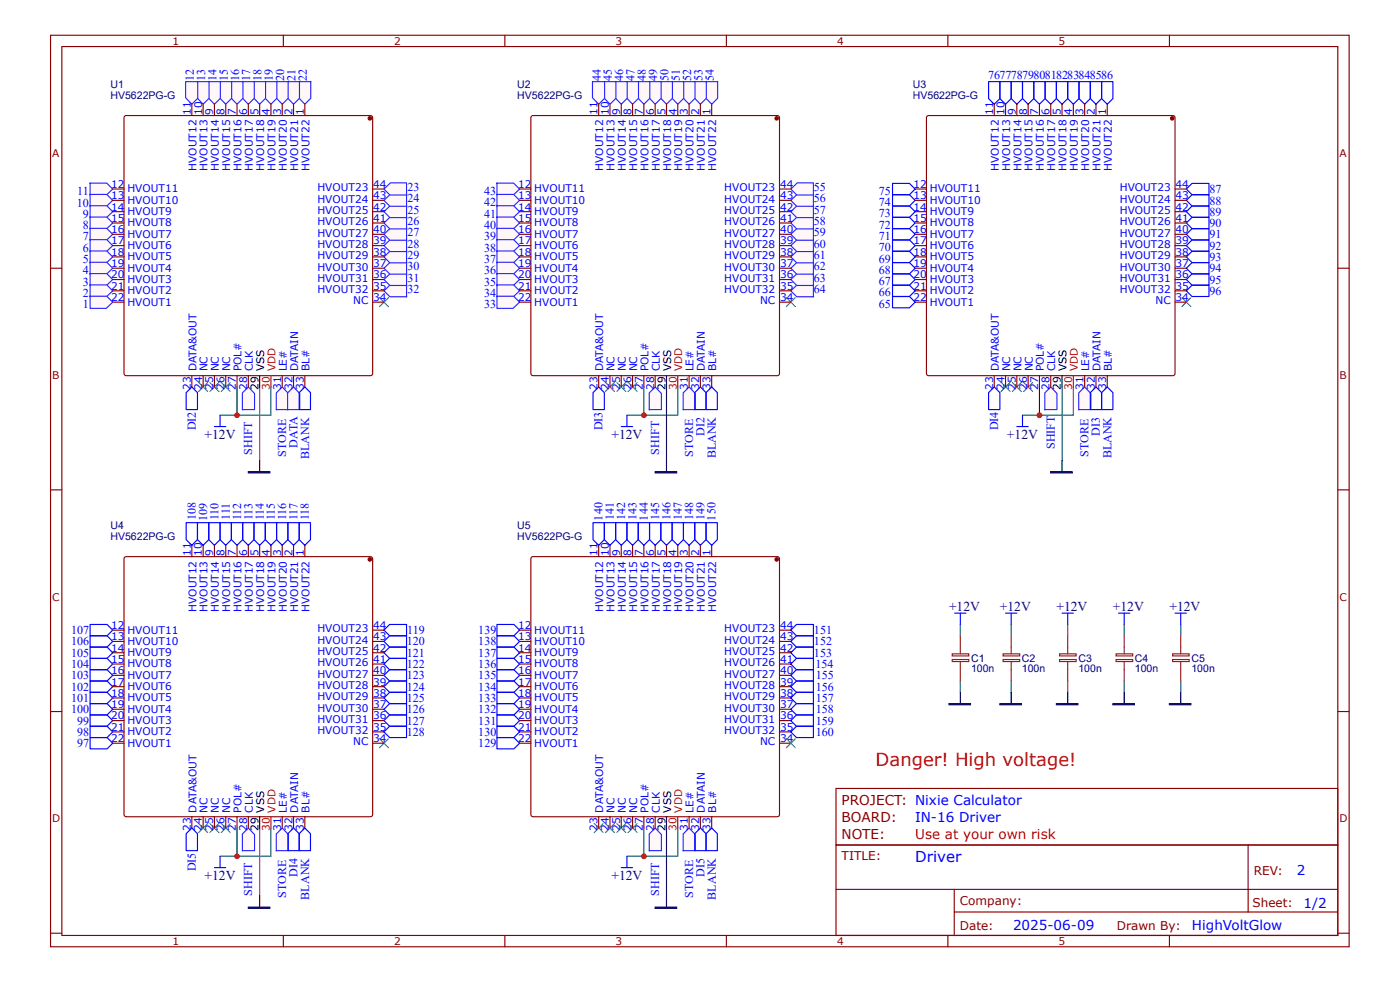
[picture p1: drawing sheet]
<svg xmlns="http://www.w3.org/2000/svg" width="297mm" height="210mm" viewBox="0 0 297 210" stroke-linecap="round" stroke-linejoin="round" font-family="sans-serif">
<defs><g id="words">
<text font-size="3.8" fill="#f00" x="185.8" y="162.4">Danger! High voltage!</text>
<text font-size="3.2" fill="#00f" x="194.1" y="182.7">Driver</text>
<g font-size="2.9" fill="#000080">
<text x="43.4" y="93.1">+12V</text>
<text x="129.7" y="93.1">+12V</text>
<text x="213.6" y="93.1">+12V</text>
<text x="201.3" y="129.5">+12V</text>
<text x="212.1" y="129.5">+12V</text>
<text x="224.1" y="129.5">+12V</text>
<text x="236.1" y="129.5">+12V</text>
<text x="248.1" y="129.5">+12V</text>
<text x="43.4" y="186.6">+12V</text>
<text x="129.7" y="186.6">+12V</text>
</g>
<g font-size="2.9" fill="#800">
<text x="178.6" y="170.8">PROJECT: Nixie Calculator</text>
<text x="178.6" y="174.4">BOARD:</text>
<text x="178.6" y="178">NOTE:</text>
</g>
<g font-size="2.9" fill="#00f">
<text x="194.1" y="174.4">IN-16 Driver</text>
<text x="275.1" y="185.4">2</text>
<text x="214.9" y="197.2">2025-06-09</text>
<text x="252.9" y="197.1">HighVoltGlow</text>
<text x="276.5" y="192.4">1/2</text>
</g>
<text font-size="2.9" fill="#f00" x="194.1" y="178">Use at your own risk</text>
<g font-size="2.6" fill="#00f">
<text x="41.1" y="17.1" transform="rotate(-90 41.1 17.1)">12</text>
<text x="43.5" y="17.1" transform="rotate(-90 43.5 17.1)">13</text>
<text x="45.9" y="17.1" transform="rotate(-90 45.9 17.1)">14</text>
<text x="48.3" y="17.1" transform="rotate(-90 48.3 17.1)">15</text>
<text x="50.7" y="17.1" transform="rotate(-90 50.7 17.1)">16</text>
<text x="53.1" y="17.1" transform="rotate(-90 53.1 17.1)">17</text>
<text x="55.5" y="17.1" transform="rotate(-90 55.5 17.1)">18</text>
<text x="57.9" y="17.1" transform="rotate(-90 57.9 17.1)">19</text>
<text x="60.3" y="17.1" transform="rotate(-90 60.3 17.1)">20</text>
<text x="62.7" y="17.1" transform="rotate(-90 62.7 17.1)">21</text>
<text x="65.1" y="17.1" transform="rotate(-90 65.1 17.1)">22</text>
<text x="127.4" y="17.2" transform="rotate(-90 127.4 17.2)">44</text>
<text x="129.8" y="17.2" transform="rotate(-90 129.8 17.2)">45</text>
<text x="132.2" y="17.2" transform="rotate(-90 132.2 17.2)">46</text>
<text x="134.6" y="17.2" transform="rotate(-90 134.6 17.2)">47</text>
<text x="137" y="17.2" transform="rotate(-90 137 17.2)">48</text>
<text x="139.4" y="17.2" transform="rotate(-90 139.4 17.2)">49</text>
<text x="141.8" y="17.2" transform="rotate(-90 141.8 17.2)">50</text>
<text x="144.2" y="17.2" transform="rotate(-90 144.2 17.2)">51</text>
<text x="146.6" y="17.2" transform="rotate(-90 146.6 17.2)">52</text>
<text x="149" y="17.2" transform="rotate(-90 149 17.2)">53</text>
<text x="151.4" y="17.2" transform="rotate(-90 151.4 17.2)">54</text>
<text x="209.6" y="16.7">7677787980818283848586</text>
<text x="16.4" y="41.4">11</text>
<text x="86.4" y="40.5">23</text>
<text x="102.7" y="41.4">43</text>
<text x="172.6" y="40.5">55</text>
<text x="186.4" y="41.3">75</text>
<text x="256.6" y="41">87</text>
<text x="16.3" y="43.8">10</text>
<text x="17.6" y="46.2">9</text>
<text x="86.4" y="47.7">26</text>
<text x="86.4" y="45.3">25</text>
<text x="86.4" y="42.9">24</text>
<text x="102.7" y="43.8">42</text>
<text x="102.7" y="46.2">41</text>
<text x="172.6" y="47.7">58</text>
<text x="172.6" y="45.3">57</text>
<text x="172.6" y="42.9">56</text>
<text x="186.4" y="43.7">74</text>
<text x="186.4" y="46.1">73</text>
<text x="256.6" y="45.8">89</text>
<text x="256.6" y="43.4">88</text>
<text x="17.6" y="48.6">8</text>
<text x="17.6" y="51">7</text>
<text x="17.6" y="53.4">6</text>
<text x="86.4" y="52.5">28</text>
<text x="86.4" y="50.1">27</text>
<text x="102.7" y="48.6">40</text>
<text x="102.7" y="51">39</text>
<text x="102.7" y="53.4">38</text>
<text x="172.6" y="52.5">60</text>
<text x="172.6" y="50.1">59</text>
<text x="186.4" y="48.5">72</text>
<text x="186.4" y="50.9">71</text>
<text x="186.4" y="53.3">70</text>
<text x="256.6" y="53">92</text>
<text x="256.6" y="50.6">91</text>
<text x="256.6" y="48.2">90</text>
<text x="17.6" y="55.8">5</text>
<text x="17.6" y="58.2">4</text>
<text x="86.4" y="59.7">31</text>
<text x="86.4" y="57.3">30</text>
<text x="86.4" y="54.9">29</text>
<text x="102.7" y="55.8">37</text>
<text x="102.7" y="58.2">36</text>
<text x="172.6" y="59.7">63</text>
<text x="172.6" y="57.3">62</text>
<text x="172.6" y="54.9">61</text>
<text x="186.4" y="55.7">69</text>
<text x="186.4" y="58.1">68</text>
<text x="256.6" y="57.8">94</text>
<text x="256.6" y="55.4">93</text>
<text x="17.6" y="60.6">3</text>
<text x="17.6" y="63">2</text>
<text x="17.6" y="65.4">1</text>
<text x="86.4" y="62.1">32</text>
<text x="102.7" y="60.6">35</text>
<text x="102.7" y="63">34</text>
<text x="102.7" y="65.4">33</text>
<text x="172.6" y="62.1">64</text>
<text x="186.4" y="60.5">67</text>
<text x="186.4" y="62.9">66</text>
<text x="186.4" y="65.3">65</text>
<text x="256.6" y="62.6">96</text>
<text x="256.6" y="60.2">95</text>
<text x="41.5" y="91.2" transform="rotate(-90 41.5 91.2)">DI2</text>
<text x="63.1" y="94.9" transform="rotate(-90 63.1 94.9)">DATA</text>
<text x="127.8" y="91.2" transform="rotate(-90 127.8 91.2)">DI3</text>
<text x="149.4" y="92.4" transform="rotate(-90 149.4 92.4)">DI2</text>
<text x="211.8" y="91.2" transform="rotate(-90 211.8 91.2)">DI4</text>
<text x="223.8" y="95.2" transform="rotate(-90 223.8 95.2)">SHIFT</text>
<text x="233.3" y="92.4" transform="rotate(-90 233.3 92.4)">DI3</text>
<text x="53.5" y="96.4" transform="rotate(-90 53.5 96.4)">SHIFT</text>
<text x="60.7" y="96.9" transform="rotate(-90 60.7 96.9)">STORE</text>
<text x="65.6" y="97.3" transform="rotate(-90 65.6 97.3)">BLANK</text>
<text x="139.8" y="96.4" transform="rotate(-90 139.8 96.4)">SHIFT</text>
<text x="147" y="96.9" transform="rotate(-90 147 96.9)">STORE</text>
<text x="151.9" y="97.2" transform="rotate(-90 151.9 97.2)">BLANK</text>
<text x="230.9" y="96.9" transform="rotate(-90 230.9 96.9)">STORE</text>
<text x="235.8" y="97.2" transform="rotate(-90 235.8 97.2)">BLANK</text>
<text x="41.6" y="110.3" transform="rotate(-90 41.6 110.3)">108</text>
<text x="43.9" y="110.4" transform="rotate(-90 43.9 110.4)">109</text>
<text x="46.3" y="110.3" transform="rotate(-90 46.3 110.3)">110</text>
<text x="48.7" y="110.2" transform="rotate(-90 48.7 110.2)">111</text>
<text x="51.1" y="110.3" transform="rotate(-90 51.1 110.3)">112</text>
<text x="53.5" y="110.3" transform="rotate(-90 53.5 110.3)">113</text>
<text x="55.9" y="110.3" transform="rotate(-90 55.9 110.3)">114</text>
<text x="58.3" y="110.3" transform="rotate(-90 58.3 110.3)">115</text>
<text x="60.7" y="110.3" transform="rotate(-90 60.7 110.3)">116</text>
<text x="63.1" y="110.3" transform="rotate(-90 63.1 110.3)">117</text>
<text x="65.5" y="110.3" transform="rotate(-90 65.5 110.3)">118</text>
<text x="127.9" y="110.4" transform="rotate(-90 127.9 110.4)">140</text>
<text x="130.2" y="110.3" transform="rotate(-90 130.2 110.3)">141</text>
<text x="132.6" y="110.3" transform="rotate(-90 132.6 110.3)">142</text>
<text x="135" y="110.3" transform="rotate(-90 135 110.3)">143</text>
<text x="137.4" y="110.4" transform="rotate(-90 137.4 110.4)">144</text>
<text x="139.8" y="110.3" transform="rotate(-90 139.8 110.3)">145</text>
<text x="142.2" y="110.3" transform="rotate(-90 142.2 110.3)">146</text>
<text x="144.6" y="110.3" transform="rotate(-90 144.6 110.3)">147</text>
<text x="147" y="110.3" transform="rotate(-90 147 110.3)">148</text>
<text x="149.4" y="110.3" transform="rotate(-90 149.4 110.3)">149</text>
<text x="151.8" y="110.4" transform="rotate(-90 151.8 110.4)">150</text>
<text x="15.1" y="134.4">107</text>
<text x="15.1" y="136.8">106</text>
<text x="86.3" y="136.8">120</text>
<text x="86.4" y="134.4">119</text>
<text x="101.5" y="134.4">139</text>
<text x="101.5" y="136.8">138</text>
<text x="172.7" y="136.8">152</text>
<text x="172.7" y="134.4">151</text>
<text x="15.1" y="139.2">105</text>
<text x="15.1" y="141.6">104</text>
<text x="86.3" y="141.6">122</text>
<text x="86.3" y="139.2">121</text>
<text x="101.5" y="139.2">137</text>
<text x="101.5" y="141.6">136</text>
<text x="172.7" y="139.2">153</text>
<text x="173" y="141.6">154</text>
<text x="15.1" y="144">103</text>
<text x="15.1" y="146.4">102</text>
<text x="15.1" y="148.8">101</text>
<text x="86.3" y="148.8">125</text>
<text x="86.3" y="146.4">124</text>
<text x="86.3" y="144">123</text>
<text x="101.5" y="144">135</text>
<text x="101.5" y="146.4">134</text>
<text x="101.5" y="148.8">133</text>
<text x="173" y="144">155</text>
<text x="173" y="146.4">156</text>
<text x="173" y="148.8">157</text>
<text x="15.1" y="151.2">100</text>
<text x="16.3" y="153.6">99</text>
<text x="86.3" y="153.6">127</text>
<text x="86.3" y="151.2">126</text>
<text x="101.5" y="151.2">132</text>
<text x="101.5" y="153.6">131</text>
<text x="173" y="151.2">158</text>
<text x="173" y="153.6">159</text>
<text x="16.3" y="156">98</text>
<text x="16.3" y="158.4">97</text>
<text x="86.3" y="156">128</text>
<text x="101.5" y="156">130</text>
<text x="101.5" y="158.4">129</text>
<text x="173" y="156">160</text>
<text x="41.5" y="184.7" transform="rotate(-90 41.5 184.7)">DI5</text>
<text x="63.1" y="186" transform="rotate(-90 63.1 186)">DI4</text>
<text x="149.4" y="185.9" transform="rotate(-90 149.4 185.9)">DI5</text>
<text x="53.5" y="189.9" transform="rotate(-90 53.5 189.9)">SHIFT</text>
<text x="60.7" y="190.4" transform="rotate(-90 60.7 190.4)">STORE</text>
<text x="65.6" y="190.7" transform="rotate(-90 65.6 190.7)">BLANK</text>
<text x="139.8" y="189.9" transform="rotate(-90 139.8 189.9)">SHIFT</text>
<text x="147" y="190.4" transform="rotate(-90 147 190.4)">STORE</text>
<text x="151.9" y="190.7" transform="rotate(-90 151.9 190.7)">BLANK</text>
</g>
<g font-size="2.6" fill="#800">
<text x="178.6" y="182.3">TITLE:</text>
<text x="266" y="185.4">REV:</text>
<text x="203.6" y="191.9">Company:</text>
<text x="203.6" y="197.1">Date:</text>
<text x="237" y="197.2">Drawn By:</text>
<text x="265.7" y="192.3">Sheet:</text>
</g>
<g font-size="2.2" fill="#800">
<text x="36.6" y="9.5">1</text>
<text x="83.6" y="9.5">2</text>
<text x="130.6" y="9.5">3</text>
<text x="177.6" y="9.5">4</text>
<text x="224.6" y="9.5">5</text>
<text x="11.1" y="33.4">A</text>
<text x="284.2" y="33.4">A</text>
<text x="11.1" y="80.4">B</text>
<text x="284.2" y="80.4">B</text>
<text x="11.1" y="127.4">C</text>
<text x="284.2" y="127.4">C</text>
<text x="11.1" y="174.4">D</text>
<text x="284.2" y="174.4">D</text>
<text x="36.6" y="200.4">1</text>
<text x="83.6" y="200.4">2</text>
<text x="130.6" y="200.4">3</text>
<text x="177.6" y="200.4">4</text>
<text x="224.6" y="200.4">5</text>
</g>
<g font-size="2.2" fill="#000080">
<text x="23.4" y="20.9">HV5622PG-G</text>
<text x="23.4" y="18.7">U1</text>
<text x="109.7" y="20.9">HV5622PG-G</text>
<text x="109.7" y="18.7">U2</text>
<text x="193.7" y="20.9">HV5622PG-G</text>
<text x="193.7" y="18.7">U3</text>
<text x="23.4" y="112.2">U4</text>
<text x="109.7" y="112.2">U5</text>
<text x="23.4" y="114.4">HV5622PG-G</text>
<text x="109.7" y="114.4">HV5622PG-G</text>
<text x="206" y="142.6">100n</text>
<text x="206" y="140.3">C1</text>
<text x="216.8" y="142.6">100n</text>
<text x="216.8" y="140.3">C2</text>
<text x="228.8" y="142.6">100n</text>
<text x="228.8" y="140.3">C3</text>
<text x="240.8" y="142.6">100n</text>
<text x="240.8" y="140.3">C4</text>
<text x="252.8" y="142.6">100n</text>
<text x="252.8" y="140.3">C5</text>
</g>
<g font-size="2.2" fill="#00f">
<text x="40.5" y="24.4" transform="rotate(-90 40.5 24.4)">11</text>
<text x="42.9" y="24.4" transform="rotate(-90 42.9 24.4)">10</text>
<text x="45.3" y="24.4" transform="rotate(-90 45.3 24.4)">9</text>
<text x="47.7" y="24.4" transform="rotate(-90 47.7 24.4)">8</text>
<text x="50" y="24.4" transform="rotate(-90 50 24.4)">7</text>
<text x="52.4" y="24.4" transform="rotate(-90 52.4 24.4)">6</text>
<text x="54.8" y="24.4" transform="rotate(-90 54.8 24.4)">5</text>
<text x="57.2" y="24.4" transform="rotate(-90 57.2 24.4)">4</text>
<text x="59.6" y="24.4" transform="rotate(-90 59.6 24.4)">3</text>
<text x="62" y="24.4" transform="rotate(-90 62 24.4)">2</text>
<text x="64.4" y="24.4" transform="rotate(-90 64.4 24.4)">1</text>
<text x="126.8" y="24.4" transform="rotate(-90 126.8 24.4)">11</text>
<text x="129.2" y="24.4" transform="rotate(-90 129.2 24.4)">10</text>
<text x="131.6" y="24.4" transform="rotate(-90 131.6 24.4)">9</text>
<text x="134" y="24.4" transform="rotate(-90 134 24.4)">8</text>
<text x="136.4" y="24.4" transform="rotate(-90 136.4 24.4)">7</text>
<text x="138.8" y="24.4" transform="rotate(-90 138.8 24.4)">6</text>
<text x="141.2" y="24.4" transform="rotate(-90 141.2 24.4)">5</text>
<text x="143.6" y="24.4" transform="rotate(-90 143.6 24.4)">4</text>
<text x="146" y="24.4" transform="rotate(-90 146 24.4)">3</text>
<text x="148.4" y="24.4" transform="rotate(-90 148.4 24.4)">2</text>
<text x="150.8" y="24.4" transform="rotate(-90 150.8 24.4)">1</text>
<text x="210.7" y="24.4" transform="rotate(-90 210.7 24.4)">11</text>
<text x="213.1" y="24.4" transform="rotate(-90 213.1 24.4)">10</text>
<text x="215.5" y="24.4" transform="rotate(-90 215.5 24.4)">9</text>
<text x="217.9" y="24.4" transform="rotate(-90 217.9 24.4)">8</text>
<text x="220.3" y="24.4" transform="rotate(-90 220.3 24.4)">7</text>
<text x="222.7" y="24.4" transform="rotate(-90 222.7 24.4)">6</text>
<text x="225.1" y="24.4" transform="rotate(-90 225.1 24.4)">5</text>
<text x="227.5" y="24.4" transform="rotate(-90 227.5 24.4)">4</text>
<text x="229.9" y="24.4" transform="rotate(-90 229.9 24.4)">3</text>
<text x="232.3" y="24.4" transform="rotate(-90 232.3 24.4)">2</text>
<text x="234.7" y="24.4" transform="rotate(-90 234.7 24.4)">1</text>
<text x="23.6" y="39.8">12</text>
<text x="27" y="40.8">HVOUT11</text>
<text x="41.7" y="36.2" transform="rotate(-90 41.7 36.2)">HVOUT12</text>
<text x="44.1" y="36.2" transform="rotate(-90 44.1 36.2)">HVOUT13</text>
<text x="46.4" y="36.2" transform="rotate(-90 46.4 36.2)">HVOUT14</text>
<text x="48.8" y="36.2" transform="rotate(-90 48.8 36.2)">HVOUT15</text>
<text x="51.2" y="36.2" transform="rotate(-90 51.2 36.2)">HVOUT16</text>
<text x="53.6" y="36.2" transform="rotate(-90 53.6 36.2)">HVOUT17</text>
<text x="56" y="36.2" transform="rotate(-90 56 36.2)">HVOUT18</text>
<text x="58.4" y="36.2" transform="rotate(-90 58.4 36.2)">HVOUT19</text>
<text x="60.8" y="36.2" transform="rotate(-90 60.8 36.2)">HVOUT20</text>
<text x="63.2" y="36.2" transform="rotate(-90 63.2 36.2)">HVOUT21</text>
<text x="65.6" y="36.2" transform="rotate(-90 65.6 36.2)">HVOUT22</text>
<text x="67.3" y="40.6">HVOUT23</text>
<text x="79.2" y="39.8">44</text>
<text x="109.9" y="39.8">12</text>
<text x="113.3" y="40.8">HVOUT11</text>
<text x="128" y="36.2" transform="rotate(-90 128 36.2)">HVOUT12</text>
<text x="130.4" y="36.2" transform="rotate(-90 130.4 36.2)">HVOUT13</text>
<text x="132.8" y="36.2" transform="rotate(-90 132.8 36.2)">HVOUT14</text>
<text x="135.2" y="36.2" transform="rotate(-90 135.2 36.2)">HVOUT15</text>
<text x="137.6" y="36.2" transform="rotate(-90 137.6 36.2)">HVOUT16</text>
<text x="140" y="36.2" transform="rotate(-90 140 36.2)">HVOUT17</text>
<text x="142.4" y="36.2" transform="rotate(-90 142.4 36.2)">HVOUT18</text>
<text x="144.8" y="36.2" transform="rotate(-90 144.8 36.2)">HVOUT19</text>
<text x="147.2" y="36.2" transform="rotate(-90 147.2 36.2)">HVOUT20</text>
<text x="149.5" y="36.2" transform="rotate(-90 149.5 36.2)">HVOUT21</text>
<text x="151.9" y="36.2" transform="rotate(-90 151.9 36.2)">HVOUT22</text>
<text x="153.7" y="40.6">HVOUT23</text>
<text x="165.5" y="39.8">44</text>
<text x="193.8" y="39.8">12</text>
<text x="197.3" y="40.8">HVOUT11</text>
<text x="211.9" y="36.2" transform="rotate(-90 211.9 36.2)">HVOUT12</text>
<text x="214.3" y="36.2" transform="rotate(-90 214.3 36.2)">HVOUT13</text>
<text x="216.7" y="36.2" transform="rotate(-90 216.7 36.2)">HVOUT14</text>
<text x="219.1" y="36.2" transform="rotate(-90 219.1 36.2)">HVOUT15</text>
<text x="221.5" y="36.2" transform="rotate(-90 221.5 36.2)">HVOUT16</text>
<text x="223.9" y="36.2" transform="rotate(-90 223.9 36.2)">HVOUT17</text>
<text x="226.3" y="36.2" transform="rotate(-90 226.3 36.2)">HVOUT18</text>
<text x="228.7" y="36.2" transform="rotate(-90 228.7 36.2)">HVOUT19</text>
<text x="231.1" y="36.2" transform="rotate(-90 231.1 36.2)">HVOUT20</text>
<text x="233.5" y="36.2" transform="rotate(-90 233.5 36.2)">HVOUT21</text>
<text x="235.9" y="36.2" transform="rotate(-90 235.9 36.2)">HVOUT22</text>
<text x="237.6" y="40.6">HVOUT23</text>
<text x="249.4" y="39.8">44</text>
<text x="23.6" y="42.2">13</text>
<text x="23.6" y="44.6">14</text>
<text x="23.6" y="47">15</text>
<text x="27" y="43.2">HVOUT10</text>
<text x="27" y="45.6">HVOUT9</text>
<text x="27" y="48">HVOUT8</text>
<text x="67.3" y="47.8">HVOUT26</text>
<text x="67.3" y="45.4">HVOUT25</text>
<text x="67.3" y="43">HVOUT24</text>
<text x="79.2" y="47">41</text>
<text x="79.2" y="44.6">42</text>
<text x="79.2" y="42.2">43</text>
<text x="109.9" y="42.2">13</text>
<text x="109.9" y="44.6">14</text>
<text x="109.9" y="47">15</text>
<text x="113.3" y="43.2">HVOUT10</text>
<text x="113.3" y="45.6">HVOUT9</text>
<text x="113.3" y="48">HVOUT8</text>
<text x="153.7" y="47.8">HVOUT26</text>
<text x="153.7" y="45.4">HVOUT25</text>
<text x="153.7" y="43">HVOUT24</text>
<text x="165.5" y="47">41</text>
<text x="165.5" y="44.6">42</text>
<text x="165.5" y="42.2">43</text>
<text x="193.8" y="42.2">13</text>
<text x="193.8" y="44.6">14</text>
<text x="193.8" y="47">15</text>
<text x="197.3" y="43.2">HVOUT10</text>
<text x="197.3" y="45.6">HVOUT9</text>
<text x="197.3" y="48">HVOUT8</text>
<text x="237.6" y="47.8">HVOUT26</text>
<text x="237.6" y="45.4">HVOUT25</text>
<text x="237.6" y="43">HVOUT24</text>
<text x="249.4" y="47">41</text>
<text x="249.4" y="44.6">42</text>
<text x="249.4" y="42.2">43</text>
<text x="23.6" y="49.4">16</text>
<text x="23.6" y="51.8">17</text>
<text x="27" y="50.4">HVOUT7</text>
<text x="27" y="52.8">HVOUT6</text>
<text x="67.3" y="52.6">HVOUT28</text>
<text x="67.3" y="50.2">HVOUT27</text>
<text x="79.2" y="51.8">39</text>
<text x="79.2" y="49.4">40</text>
<text x="109.9" y="49.4">16</text>
<text x="109.9" y="51.8">17</text>
<text x="113.3" y="50.4">HVOUT7</text>
<text x="113.3" y="52.8">HVOUT6</text>
<text x="153.7" y="52.6">HVOUT28</text>
<text x="153.7" y="50.2">HVOUT27</text>
<text x="165.5" y="51.8">39</text>
<text x="165.5" y="49.4">40</text>
<text x="193.8" y="49.4">16</text>
<text x="193.8" y="51.8">17</text>
<text x="197.3" y="50.4">HVOUT7</text>
<text x="197.3" y="52.8">HVOUT6</text>
<text x="237.6" y="52.6">HVOUT28</text>
<text x="237.6" y="50.2">HVOUT27</text>
<text x="249.4" y="51.8">39</text>
<text x="249.4" y="49.4">40</text>
<text x="23.6" y="54.2">18</text>
<text x="23.6" y="56.6">19</text>
<text x="23.6" y="59">20</text>
<text x="27" y="55.2">HVOUT5</text>
<text x="27" y="57.6">HVOUT4</text>
<text x="27" y="60">HVOUT3</text>
<text x="67.3" y="59.7">HVOUT31</text>
<text x="67.3" y="57.3">HVOUT30</text>
<text x="67.3" y="54.9">HVOUT29</text>
<text x="79.2" y="59">36</text>
<text x="79.2" y="56.6">37</text>
<text x="79.2" y="54.2">38</text>
<text x="109.9" y="54.2">18</text>
<text x="109.9" y="56.6">19</text>
<text x="109.9" y="59">20</text>
<text x="113.3" y="55.2">HVOUT5</text>
<text x="113.3" y="57.6">HVOUT4</text>
<text x="113.3" y="60">HVOUT3</text>
<text x="153.7" y="59.7">HVOUT31</text>
<text x="153.7" y="57.3">HVOUT30</text>
<text x="153.7" y="54.9">HVOUT29</text>
<text x="165.5" y="59">36</text>
<text x="165.5" y="56.6">37</text>
<text x="165.5" y="54.2">38</text>
<text x="193.8" y="54.2">18</text>
<text x="193.8" y="56.6">19</text>
<text x="193.8" y="59">20</text>
<text x="197.3" y="55.2">HVOUT5</text>
<text x="197.3" y="57.6">HVOUT4</text>
<text x="197.3" y="60">HVOUT3</text>
<text x="237.6" y="59.7">HVOUT31</text>
<text x="237.6" y="57.3">HVOUT30</text>
<text x="237.6" y="54.9">HVOUT29</text>
<text x="249.4" y="59">36</text>
<text x="249.4" y="56.6">37</text>
<text x="249.4" y="54.2">38</text>
<text x="23.6" y="61.4">21</text>
<text x="23.6" y="63.8">22</text>
<text x="27" y="62.4">HVOUT2</text>
<text x="27" y="64.8">HVOUT1</text>
<text x="67.3" y="62.1">HVOUT32</text>
<text x="74.9" y="64.5">NC</text>
<text x="79.2" y="63.8">34</text>
<text x="79.2" y="61.4">35</text>
<text x="109.9" y="61.4">21</text>
<text x="109.9" y="63.8">22</text>
<text x="113.3" y="62.4">HVOUT2</text>
<text x="113.3" y="64.8">HVOUT1</text>
<text x="153.7" y="62.1">HVOUT32</text>
<text x="161.2" y="64.5">NC</text>
<text x="165.5" y="63.8">34</text>
<text x="165.5" y="61.4">35</text>
<text x="193.8" y="61.4">21</text>
<text x="193.8" y="63.8">22</text>
<text x="197.3" y="62.4">HVOUT2</text>
<text x="197.3" y="64.8">HVOUT1</text>
<text x="237.6" y="62.1">HVOUT32</text>
<text x="245.2" y="64.5">NC</text>
<text x="249.4" y="63.8">34</text>
<text x="249.4" y="61.4">35</text>
<text x="40.5" y="82.6" transform="rotate(-90 40.5 82.6)">23</text>
<text x="41.7" y="78.8" transform="rotate(-90 41.7 78.8)">DATA&amp;OUT</text>
<text x="42.9" y="82.6" transform="rotate(-90 42.9 82.6)">24</text>
<text x="44.1" y="78.8" transform="rotate(-90 44.1 78.8)">NC</text>
<text x="45.3" y="82.6" transform="rotate(-90 45.3 82.6)">25</text>
<text x="46.5" y="78.8" transform="rotate(-90 46.5 78.8)">NC</text>
<text x="47.7" y="82.6" transform="rotate(-90 47.7 82.6)">26</text>
<text x="48.8" y="78.8" transform="rotate(-90 48.8 78.8)">NC</text>
<text x="50" y="82.6" transform="rotate(-90 50 82.6)">27</text>
<text x="51.2" y="78.8" transform="rotate(-90 51.2 78.8)">POL#</text>
<text x="52.4" y="82.6" transform="rotate(-90 52.4 82.6)">28</text>
<text x="53.6" y="78.8" transform="rotate(-90 53.6 78.8)">CLK</text>
<text x="59.6" y="82.6" transform="rotate(-90 59.6 82.6)">31</text>
<text x="60.8" y="78.8" transform="rotate(-90 60.8 78.8)">LE#</text>
<text x="62" y="82.6" transform="rotate(-90 62 82.6)">32</text>
<text x="63.2" y="78.8" transform="rotate(-90 63.2 78.8)">DATAIN</text>
<text x="64.4" y="82.6" transform="rotate(-90 64.4 82.6)">33</text>
<text x="65.6" y="78.8" transform="rotate(-90 65.6 78.8)">BL#</text>
<text x="126.8" y="82.6" transform="rotate(-90 126.8 82.6)">23</text>
<text x="128" y="78.8" transform="rotate(-90 128 78.8)">DATA&amp;OUT</text>
<text x="129.2" y="82.6" transform="rotate(-90 129.2 82.6)">24</text>
<text x="130.4" y="78.8" transform="rotate(-90 130.4 78.8)">NC</text>
<text x="131.6" y="82.6" transform="rotate(-90 131.6 82.6)">25</text>
<text x="132.8" y="78.8" transform="rotate(-90 132.8 78.8)">NC</text>
<text x="134" y="82.6" transform="rotate(-90 134 82.6)">26</text>
<text x="135.2" y="78.8" transform="rotate(-90 135.2 78.8)">NC</text>
<text x="136.4" y="82.6" transform="rotate(-90 136.4 82.6)">27</text>
<text x="137.6" y="78.8" transform="rotate(-90 137.6 78.8)">POL#</text>
<text x="138.8" y="82.6" transform="rotate(-90 138.8 82.6)">28</text>
<text x="140" y="78.8" transform="rotate(-90 140 78.8)">CLK</text>
<text x="146" y="82.6" transform="rotate(-90 146 82.6)">31</text>
<text x="147.2" y="78.8" transform="rotate(-90 147.2 78.8)">LE#</text>
<text x="148.4" y="82.6" transform="rotate(-90 148.4 82.6)">32</text>
<text x="149.5" y="78.8" transform="rotate(-90 149.5 78.8)">DATAIN</text>
<text x="150.7" y="82.6" transform="rotate(-90 150.7 82.6)">33</text>
<text x="151.9" y="78.8" transform="rotate(-90 151.9 78.8)">BL#</text>
<text x="210.7" y="82.6" transform="rotate(-90 210.7 82.6)">23</text>
<text x="211.9" y="78.8" transform="rotate(-90 211.9 78.8)">DATA&amp;OUT</text>
<text x="213.1" y="82.6" transform="rotate(-90 213.1 82.6)">24</text>
<text x="214.3" y="78.8" transform="rotate(-90 214.3 78.8)">NC</text>
<text x="215.5" y="82.6" transform="rotate(-90 215.5 82.6)">25</text>
<text x="216.7" y="78.8" transform="rotate(-90 216.7 78.8)">NC</text>
<text x="217.9" y="82.6" transform="rotate(-90 217.9 82.6)">26</text>
<text x="219.1" y="78.8" transform="rotate(-90 219.1 78.8)">NC</text>
<text x="220.3" y="82.6" transform="rotate(-90 220.3 82.6)">27</text>
<text x="221.5" y="78.8" transform="rotate(-90 221.5 78.8)">POL#</text>
<text x="222.7" y="82.6" transform="rotate(-90 222.7 82.6)">28</text>
<text x="223.9" y="78.8" transform="rotate(-90 223.9 78.8)">CLK</text>
<text x="229.9" y="82.6" transform="rotate(-90 229.9 82.6)">31</text>
<text x="231.1" y="78.8" transform="rotate(-90 231.1 78.8)">LE#</text>
<text x="232.3" y="82.6" transform="rotate(-90 232.3 82.6)">32</text>
<text x="233.5" y="78.8" transform="rotate(-90 233.5 78.8)">DATAIN</text>
<text x="234.7" y="82.6" transform="rotate(-90 234.7 82.6)">33</text>
<text x="235.9" y="78.8" transform="rotate(-90 235.9 78.8)">BL#</text>
<text x="40.5" y="117.9" transform="rotate(-90 40.5 117.9)">11</text>
<text x="42.9" y="117.9" transform="rotate(-90 42.9 117.9)">10</text>
<text x="45.3" y="117.9" transform="rotate(-90 45.3 117.9)">9</text>
<text x="47.6" y="117.9" transform="rotate(-90 47.6 117.9)">8</text>
<text x="50" y="117.9" transform="rotate(-90 50 117.9)">7</text>
<text x="52.4" y="117.9" transform="rotate(-90 52.4 117.9)">6</text>
<text x="54.8" y="117.9" transform="rotate(-90 54.8 117.9)">5</text>
<text x="57.2" y="117.9" transform="rotate(-90 57.2 117.9)">4</text>
<text x="59.6" y="117.9" transform="rotate(-90 59.6 117.9)">3</text>
<text x="62" y="117.9" transform="rotate(-90 62 117.9)">2</text>
<text x="64.4" y="117.9" transform="rotate(-90 64.4 117.9)">1</text>
<text x="126.8" y="117.9" transform="rotate(-90 126.8 117.9)">11</text>
<text x="129.2" y="117.9" transform="rotate(-90 129.2 117.9)">10</text>
<text x="131.6" y="117.9" transform="rotate(-90 131.6 117.9)">9</text>
<text x="134" y="117.9" transform="rotate(-90 134 117.9)">8</text>
<text x="136.4" y="117.9" transform="rotate(-90 136.4 117.9)">7</text>
<text x="138.8" y="117.9" transform="rotate(-90 138.8 117.9)">6</text>
<text x="141.2" y="117.9" transform="rotate(-90 141.2 117.9)">5</text>
<text x="143.6" y="117.9" transform="rotate(-90 143.6 117.9)">4</text>
<text x="146" y="117.9" transform="rotate(-90 146 117.9)">3</text>
<text x="148.4" y="117.9" transform="rotate(-90 148.4 117.9)">2</text>
<text x="150.7" y="117.9" transform="rotate(-90 150.7 117.9)">1</text>
<text x="41.7" y="129.7" transform="rotate(-90 41.7 129.7)">HVOUT12</text>
<text x="44.1" y="129.7" transform="rotate(-90 44.1 129.7)">HVOUT13</text>
<text x="46.5" y="129.7" transform="rotate(-90 46.5 129.7)">HVOUT14</text>
<text x="48.8" y="129.7" transform="rotate(-90 48.8 129.7)">HVOUT15</text>
<text x="51.2" y="129.7" transform="rotate(-90 51.2 129.7)">HVOUT16</text>
<text x="53.6" y="129.7" transform="rotate(-90 53.6 129.7)">HVOUT17</text>
<text x="56" y="129.7" transform="rotate(-90 56 129.7)">HVOUT18</text>
<text x="58.4" y="129.7" transform="rotate(-90 58.4 129.7)">HVOUT19</text>
<text x="60.8" y="129.7" transform="rotate(-90 60.8 129.7)">HVOUT20</text>
<text x="63.2" y="129.7" transform="rotate(-90 63.2 129.7)">HVOUT21</text>
<text x="65.6" y="129.7" transform="rotate(-90 65.6 129.7)">HVOUT22</text>
<text x="128" y="129.7" transform="rotate(-90 128 129.7)">HVOUT12</text>
<text x="130.4" y="129.7" transform="rotate(-90 130.4 129.7)">HVOUT13</text>
<text x="132.8" y="129.7" transform="rotate(-90 132.8 129.7)">HVOUT14</text>
<text x="135.2" y="129.7" transform="rotate(-90 135.2 129.7)">HVOUT15</text>
<text x="137.6" y="129.7" transform="rotate(-90 137.6 129.7)">HVOUT16</text>
<text x="140" y="129.7" transform="rotate(-90 140 129.7)">HVOUT17</text>
<text x="142.4" y="129.7" transform="rotate(-90 142.4 129.7)">HVOUT18</text>
<text x="144.8" y="129.7" transform="rotate(-90 144.8 129.7)">HVOUT19</text>
<text x="147.2" y="129.7" transform="rotate(-90 147.2 129.7)">HVOUT20</text>
<text x="149.6" y="129.7" transform="rotate(-90 149.6 129.7)">HVOUT21</text>
<text x="151.9" y="129.7" transform="rotate(-90 151.9 129.7)">HVOUT22</text>
<text x="23.6" y="133.4">12</text>
<text x="23.6" y="135.8">13</text>
<text x="27" y="134.3">HVOUT11</text>
<text x="27" y="136.7">HVOUT10</text>
<text x="67.3" y="136.5">HVOUT24</text>
<text x="67.3" y="134.1">HVOUT23</text>
<text x="79.2" y="135.8">43</text>
<text x="79.2" y="133.4">44</text>
<text x="109.9" y="133.4">12</text>
<text x="109.9" y="135.8">13</text>
<text x="113.3" y="134.3">HVOUT11</text>
<text x="113.3" y="136.7">HVOUT10</text>
<text x="153.7" y="136.5">HVOUT24</text>
<text x="153.7" y="134.1">HVOUT23</text>
<text x="165.5" y="135.8">43</text>
<text x="165.5" y="133.4">44</text>
<text x="23.6" y="138.1">14</text>
<text x="23.6" y="140.5">15</text>
<text x="23.6" y="142.9">16</text>
<text x="27" y="139.1">HVOUT9</text>
<text x="27" y="141.5">HVOUT8</text>
<text x="27" y="143.9">HVOUT7</text>
<text x="67.3" y="143.7">HVOUT27</text>
<text x="67.3" y="141.3">HVOUT26</text>
<text x="67.3" y="138.9">HVOUT25</text>
<text x="79.2" y="142.9">40</text>
<text x="79.2" y="140.5">41</text>
<text x="79.2" y="138.1">42</text>
<text x="109.9" y="138.1">14</text>
<text x="109.9" y="140.5">15</text>
<text x="109.9" y="142.9">16</text>
<text x="113.3" y="139.1">HVOUT9</text>
<text x="113.3" y="141.5">HVOUT8</text>
<text x="113.3" y="143.9">HVOUT7</text>
<text x="153.7" y="143.7">HVOUT27</text>
<text x="153.7" y="141.3">HVOUT26</text>
<text x="153.7" y="138.9">HVOUT25</text>
<text x="165.5" y="142.9">40</text>
<text x="165.5" y="140.5">41</text>
<text x="165.5" y="138.1">42</text>
<text x="23.6" y="145.3">17</text>
<text x="23.6" y="147.7">18</text>
<text x="27" y="146.3">HVOUT6</text>
<text x="27" y="148.7">HVOUT5</text>
<text x="67.3" y="148.5">HVOUT29</text>
<text x="67.3" y="146.1">HVOUT28</text>
<text x="79.2" y="147.7">38</text>
<text x="79.2" y="145.3">39</text>
<text x="109.9" y="145.3">17</text>
<text x="109.9" y="147.7">18</text>
<text x="113.3" y="146.3">HVOUT6</text>
<text x="113.3" y="148.7">HVOUT5</text>
<text x="153.7" y="148.5">HVOUT29</text>
<text x="153.7" y="146.1">HVOUT28</text>
<text x="165.5" y="147.7">38</text>
<text x="165.5" y="145.3">39</text>
<text x="23.6" y="150.1">19</text>
<text x="23.6" y="152.5">20</text>
<text x="23.6" y="154.9">21</text>
<text x="27" y="151.1">HVOUT4</text>
<text x="27" y="153.5">HVOUT3</text>
<text x="27" y="155.9">HVOUT2</text>
<text x="67.3" y="155.7">HVOUT32</text>
<text x="67.3" y="153.3">HVOUT31</text>
<text x="67.3" y="150.9">HVOUT30</text>
<text x="79.2" y="154.9">35</text>
<text x="79.2" y="152.5">36</text>
<text x="79.2" y="150.1">37</text>
<text x="109.9" y="150.1">19</text>
<text x="109.9" y="152.5">20</text>
<text x="109.9" y="154.9">21</text>
<text x="113.3" y="151.1">HVOUT4</text>
<text x="113.3" y="153.5">HVOUT3</text>
<text x="113.3" y="155.9">HVOUT2</text>
<text x="153.7" y="155.7">HVOUT32</text>
<text x="153.7" y="153.3">HVOUT31</text>
<text x="153.7" y="150.9">HVOUT30</text>
<text x="165.5" y="154.9">35</text>
<text x="165.5" y="152.5">36</text>
<text x="165.5" y="150.1">37</text>
<text x="23.6" y="157.3">22</text>
<text x="27" y="158.3">HVOUT1</text>
<text x="74.9" y="158">NC</text>
<text x="79.2" y="157.3">34</text>
<text x="109.9" y="157.3">22</text>
<text x="113.3" y="158.3">HVOUT1</text>
<text x="161.2" y="158">NC</text>
<text x="165.5" y="157.3">34</text>
<text x="41.7" y="172.3" transform="rotate(-90 41.7 172.3)">DATA&amp;OUT</text>
<text x="44.1" y="172.3" transform="rotate(-90 44.1 172.3)">NC</text>
<text x="46.5" y="172.3" transform="rotate(-90 46.5 172.3)">NC</text>
<text x="48.8" y="172.3" transform="rotate(-90 48.8 172.3)">NC</text>
<text x="51.2" y="172.3" transform="rotate(-90 51.2 172.3)">POL#</text>
<text x="53.6" y="172.3" transform="rotate(-90 53.6 172.3)">CLK</text>
<text x="60.8" y="172.3" transform="rotate(-90 60.8 172.3)">LE#</text>
<text x="63.2" y="172.3" transform="rotate(-90 63.2 172.3)">DATAIN</text>
<text x="65.6" y="172.3" transform="rotate(-90 65.6 172.3)">BL#</text>
<text x="128" y="172.3" transform="rotate(-90 128 172.3)">DATA&amp;OUT</text>
<text x="130.4" y="172.3" transform="rotate(-90 130.4 172.3)">NC</text>
<text x="132.8" y="172.3" transform="rotate(-90 132.8 172.3)">NC</text>
<text x="135.2" y="172.3" transform="rotate(-90 135.2 172.3)">NC</text>
<text x="137.6" y="172.3" transform="rotate(-90 137.6 172.3)">POL#</text>
<text x="140" y="172.3" transform="rotate(-90 140 172.3)">CLK</text>
<text x="147.2" y="172.3" transform="rotate(-90 147.2 172.3)">LE#</text>
<text x="149.6" y="172.3" transform="rotate(-90 149.6 172.3)">DATAIN</text>
<text x="151.9" y="172.3" transform="rotate(-90 151.9 172.3)">BL#</text>
<text x="40.5" y="176.1" transform="rotate(-90 40.5 176.1)">23</text>
<text x="42.9" y="176.1" transform="rotate(-90 42.9 176.1)">24</text>
<text x="45.3" y="176.1" transform="rotate(-90 45.3 176.1)">25</text>
<text x="47.6" y="176.1" transform="rotate(-90 47.6 176.1)">26</text>
<text x="50" y="176.1" transform="rotate(-90 50 176.1)">27</text>
<text x="52.4" y="176.1" transform="rotate(-90 52.4 176.1)">28</text>
<text x="59.6" y="176.1" transform="rotate(-90 59.6 176.1)">31</text>
<text x="62" y="176.1" transform="rotate(-90 62 176.1)">32</text>
<text x="64.4" y="176.1" transform="rotate(-90 64.4 176.1)">33</text>
<text x="126.8" y="176.1" transform="rotate(-90 126.8 176.1)">23</text>
<text x="129.2" y="176.1" transform="rotate(-90 129.2 176.1)">24</text>
<text x="131.6" y="176.1" transform="rotate(-90 131.6 176.1)">25</text>
<text x="134" y="176.1" transform="rotate(-90 134 176.1)">26</text>
<text x="136.4" y="176.1" transform="rotate(-90 136.4 176.1)">27</text>
<text x="138.8" y="176.1" transform="rotate(-90 138.8 176.1)">28</text>
<text x="146" y="176.1" transform="rotate(-90 146 176.1)">31</text>
<text x="148.3" y="176.1" transform="rotate(-90 148.3 176.1)">32</text>
<text x="150.7" y="176.1" transform="rotate(-90 150.7 176.1)">33</text>
</g>
<g font-size="2.2">
<text x="54.8" y="82.6" transform="rotate(-90 54.8 82.6)">29</text>
<text x="56" y="78.8" transform="rotate(-90 56 78.8)">VSS</text>
<text x="141.2" y="82.6" transform="rotate(-90 141.2 82.6)">29</text>
<text x="142.4" y="78.8" transform="rotate(-90 142.4 78.8)">VSS</text>
<text x="225.1" y="82.6" transform="rotate(-90 225.1 82.6)">29</text>
<text x="226.3" y="78.8" transform="rotate(-90 226.3 78.8)">VSS</text>
<text x="56" y="172.3" transform="rotate(-90 56 172.3)">VSS</text>
<text x="142.4" y="172.3" transform="rotate(-90 142.4 172.3)">VSS</text>
<text x="54.8" y="176.1" transform="rotate(-90 54.8 176.1)">29</text>
<text x="141.2" y="176.1" transform="rotate(-90 141.2 176.1)">29</text>
</g>
<g font-size="2.2" fill="#f00">
<text x="57.2" y="82.6" transform="rotate(-90 57.2 82.6)">30</text>
<text x="58.4" y="78.8" transform="rotate(-90 58.4 78.8)">VDD</text>
<text x="143.6" y="82.6" transform="rotate(-90 143.6 82.6)">30</text>
<text x="144.8" y="78.8" transform="rotate(-90 144.8 78.8)">VDD</text>
<text x="227.5" y="82.6" transform="rotate(-90 227.5 82.6)">30</text>
<text x="228.7" y="78.8" transform="rotate(-90 228.7 78.8)">VDD</text>
<text x="58.4" y="172.3" transform="rotate(-90 58.4 172.3)">VDD</text>
<text x="144.8" y="172.3" transform="rotate(-90 144.8 172.3)">VDD</text>
<text x="57.2" y="176.1" transform="rotate(-90 57.2 176.1)">30</text>
<text x="143.6" y="176.1" transform="rotate(-90 143.6 176.1)">30</text>
</g>
</g></defs>
<g fill="none" stroke="#800" stroke-width=".24">
<path d="M10.7 7.5h275.5v193.2h-275.5zM13.1 9.9h270.7v188.4h-270.7zM60.1 7.5v2.4M107.1 7.5v2.4M154.1 7.5v2.4M201.1 7.5v2.4M248.1 7.5v2.4M10.7 56.9h2.4M283.8 56.9h2.4M10.7 103.9h2.4M283.8 103.9h2.4M10.7 150.9h2.4"/>
<path d="M283.8 150.9h2.4M177.4 179.1h106.4v19.2h-106.4zM264.8 179.2v14.2M10.7 197.8h2.4M60.1 198.3v2.4M107.1 198.3v2.4M154.1 198.3v2.4M177.4 188.6h106.3M201.1 198.3v2.4M202.4 193.4h81.3M202.4 188.6v9.5M248.1 198.3v2.4"/>
<path d="M283.8 197.8h2.4"/>
</g>
<path d="M42.1 81.1l2 1.9M44.1 81.1l-2 1.9M44.5 81.1l1.9 1.9M46.4 81.1l-1.9 1.9M46.9 81.1l1.9 1.9M48.8 81.1l-1.9 1.9" fill="none" stroke="#3c3" stroke-width=".24"/>
<path d="M50.3 82v6h-3.6M55.1 82v15.6M57.5 82v6h-7.2" fill="none" stroke="#080" stroke-width=".24"/>
<path d="M45.5 90.4h2.4M46.7 88v2.4" fill="none" stroke="#00f" stroke-width=".24"/>
<path d="M55.1 97.6v2.4M52.7 100h4.5v.3h-4.5zM52.7 100.1h4.5" fill="none" stroke="#000" stroke-width=".24"/>
<path d="M58.6 83.3l1.3-1.3 1.3 1.4v3.4l-2.6 .1z" fill="#fff7f8"/>
<path d="M58.6 86.8h2.6v-3.4l-1.3-1.4-1.3 1.3v3.6" fill="none" stroke="#430aff" stroke-width=".24"/>
<path d="M51.4 83.3l1.3-1.3 1.3 1.4v3.4l-2.6 .1z" fill="#fff7f8"/>
<path d="M51.4 86.8h2.6v-3.4l-1.3-1.4-1.3 1.3v3.6" fill="none" stroke="#430aff" stroke-width=".24"/>
<path d="M62.3 82l1.3 1.4v3.4l-2.6 .1v-3.6z" fill="#fff7f8"/>
<path d="M61 86.8h2.6v-3.4l-1.3-1.4-1.3 1.3v3.6" fill="none" stroke="#430aff" stroke-width=".24"/>
<path d="M40.7 82l1.2 1.2v3.6h-2.4v-3.6z" fill="none" stroke="#00f" stroke-width=".24"/>
<path d="M80.5 63.1l1.9 1.9M82.4 63.1l-1.9 1.9" fill="none" stroke="#3c3" stroke-width=".24"/>
<path d="M81.5 61.7l1.3-1.4h3.4l.1 2.6h-3.6z" fill="#fff7f8"/>
<path d="M86.2 62.9v-2.6h-3.4l-1.3 1.4 1.2 1.2h3.6" fill="none" stroke="#430aff" stroke-width=".24"/>
<path d="M81.5 59.3l1.3-1.4h3.4l.1 2.6h-3.6z" fill="#fff7f8"/>
<path d="M86.2 60.5v-2.6h-3.4l-1.3 1.4 1.2 1.2h3.6" fill="none" stroke="#430aff" stroke-width=".24"/>
<path d="M81.5 56.9l1.3-1.4h3.4l.1 2.6h-3.6z" fill="#fff7f8"/>
<path d="M86.2 58.1v-2.6h-3.4l-1.3 1.4 1.2 1.2h3.6" fill="none" stroke="#430aff" stroke-width=".24"/>
<path d="M81.5 54.5l1.3-1.4h3.4l.1 2.6h-3.6z" fill="#fff7f8"/>
<path d="M86.2 55.7v-2.6h-3.4l-1.3 1.4 1.2 1.2h3.6" fill="none" stroke="#430aff" stroke-width=".24"/>
<path d="M81.5 52.1l1.3-1.3h3.4l.1 2.5h-3.6z" fill="#fff7f8"/>
<path d="M86.2 53.3v-2.5h-3.4l-1.3 1.3 1.2 1.2h3.6" fill="none" stroke="#430aff" stroke-width=".24"/>
<path d="M81.5 49.7l1.3-1.3h3.4l.1 2.5h-3.6z" fill="#fff7f8"/>
<path d="M86.2 50.9v-2.5h-3.4l-1.3 1.3 1.2 1.2h3.6" fill="none" stroke="#430aff" stroke-width=".24"/>
<path d="M81.5 47.3l1.3-1.3h3.4l.1 2.5h-3.6z" fill="#fff7f8"/>
<path d="M86.2 48.5v-2.5h-3.4l-1.3 1.3 1.2 1.2h3.6" fill="none" stroke="#430aff" stroke-width=".24"/>
<path d="M81.5 44.9l1.3-1.3h3.4l.1 2.5h-3.6z" fill="#fff7f8"/>
<path d="M86.2 46.1v-2.5h-3.4l-1.3 1.3 1.2 1.2h3.6" fill="none" stroke="#430aff" stroke-width=".24"/>
<path d="M81.5 42.5l1.3-1.3h3.4l.1 2.5h-3.6z" fill="#fff7f8"/>
<path d="M86.2 43.7v-2.5h-3.4l-1.3 1.3 1.2 1.2h3.6" fill="none" stroke="#430aff" stroke-width=".24"/>
<path d="M81.5 40.1l1.3-1.3h3.4l.1 2.5h-3.6z" fill="#fff7f8"/>
<path d="M86.2 41.3v-2.5h-3.4l-1.3 1.3 1.2 1.2h3.6" fill="none" stroke="#430aff" stroke-width=".24"/>
<path d="M63.4 17.3l2.5-.1v3.6l-1.2 1.3-1.3-1.4z" fill="#fff7f8"/>
<path d="M65.9 17.2v3.6l-1.2 1.3-1.3-1.4v-3.4h2.5" fill="none" stroke="#430aff" stroke-width=".24"/>
<path d="M61 17.3l2.5-.1v3.6l-1.2 1.3-1.3-1.4z" fill="#fff7f8"/>
<path d="M63.5 17.2v3.6l-1.2 1.3-1.3-1.4v-3.4h2.5" fill="none" stroke="#430aff" stroke-width=".24"/>
<path d="M58.6 17.3l2.5-.1v3.6l-1.2 1.3-1.3-1.4z" fill="#fff7f8"/>
<path d="M61.1 17.2v3.6l-1.2 1.3-1.3-1.4v-3.4h2.5" fill="none" stroke="#430aff" stroke-width=".24"/>
<path d="M56.2 17.3l2.5-.1v3.6l-1.2 1.3-1.3-1.4z" fill="#fff7f8"/>
<path d="M58.7 17.2v3.6l-1.2 1.3-1.3-1.4v-3.4h2.5" fill="none" stroke="#430aff" stroke-width=".24"/>
<path d="M53.8 17.3l2.5-.1v3.6l-1.2 1.3-1.3-1.4z" fill="#fff7f8"/>
<path d="M56.3 17.2v3.6l-1.2 1.3-1.3-1.4v-3.4h2.5" fill="none" stroke="#430aff" stroke-width=".24"/>
<path d="M51.4 17.3l2.5-.1v3.6l-1.2 1.3-1.3-1.4z" fill="#fff7f8"/>
<path d="M53.9 17.2v3.6l-1.2 1.3-1.3-1.4v-3.4h2.5" fill="none" stroke="#430aff" stroke-width=".24"/>
<path d="M49 17.3l2.5-.1v3.6l-1.2 1.3-1.3-1.4z" fill="#fff7f8"/>
<path d="M51.5 17.2v3.6l-1.2 1.3-1.3-1.4v-3.4h2.5" fill="none" stroke="#430aff" stroke-width=".24"/>
<path d="M46.6 17.3l2.5-.1v3.6l-1.2 1.3-1.3-1.4z" fill="#fff7f8"/>
<path d="M49.1 17.2v3.6l-1.2 1.3-1.3-1.4v-3.4h2.5" fill="none" stroke="#430aff" stroke-width=".24"/>
<path d="M44.2 17.3l2.5-.1v3.6l-1.2 1.3-1.3-1.4z" fill="#fff7f8"/>
<path d="M46.7 17.2v3.6l-1.2 1.3-1.3-1.4v-3.4h2.5" fill="none" stroke="#430aff" stroke-width=".24"/>
<path d="M41.8 17.3l2.6-.1v3.6l-1.3 1.3-1.3-1.4z" fill="#fff7f8"/>
<path d="M44.4 17.2v3.6l-1.3 1.3-1.3-1.4v-3.4h2.6" fill="none" stroke="#430aff" stroke-width=".24"/>
<path d="M39.4 17.3l2.6-.1v3.6l-1.3 1.3-1.3-1.4z" fill="#fff7f8"/>
<path d="M42 17.2v3.6l-1.3 1.3-1.3-1.4v-3.4h2.6" fill="none" stroke="#430aff" stroke-width=".24"/>
<path d="M19.1 38.8h3.6l1.2 1.3-1.4 1.3h-3.4z" fill="#fff7f8"/>
<path d="M19.1 38.8h3.6l1.2 1.3-1.4 1.3h-3.4v-2.6" fill="none" stroke="#430aff" stroke-width=".24"/>
<path d="M19.1 41.2h3.6l1.2 1.3-1.4 1.3h-3.4z" fill="#fff7f8"/>
<path d="M19.1 41.2h3.6l1.2 1.3-1.4 1.3h-3.4v-2.6" fill="none" stroke="#430aff" stroke-width=".24"/>
<path d="M19.1 43.6h3.6l1.2 1.3-1.4 1.3h-3.4z" fill="#fff7f8"/>
<path d="M19.1 43.6h3.6l1.2 1.3-1.4 1.3h-3.4v-2.6" fill="none" stroke="#430aff" stroke-width=".24"/>
<path d="M19.1 46h3.6l1.2 1.3-1.4 1.3h-3.4z" fill="#fff7f8"/>
<path d="M19.1 46h3.6l1.2 1.3-1.4 1.3h-3.4v-2.6" fill="none" stroke="#430aff" stroke-width=".24"/>
<path d="M19.1 48.4h3.6l1.2 1.3-1.4 1.3h-3.4z" fill="#fff7f8"/>
<path d="M19.1 48.4h3.6l1.2 1.3-1.4 1.3h-3.4v-2.6" fill="none" stroke="#430aff" stroke-width=".24"/>
<path d="M19.1 50.8h3.6l1.2 1.3-1.4 1.3h-3.4z" fill="#fff7f8"/>
<path d="M19.1 50.8h3.6l1.2 1.3-1.4 1.3h-3.4v-2.6" fill="none" stroke="#430aff" stroke-width=".24"/>
<path d="M19.1 53.2h3.6l1.2 1.3-1.4 1.3h-3.4z" fill="#fff7f8"/>
<path d="M19.1 53.2h3.6l1.2 1.3-1.4 1.3h-3.4v-2.6" fill="none" stroke="#430aff" stroke-width=".24"/>
<path d="M19.1 55.6h3.6l1.2 1.3-1.4 1.3h-3.4z" fill="#fff7f8"/>
<path d="M19.1 55.6h3.6l1.2 1.3-1.4 1.3h-3.4v-2.6" fill="none" stroke="#430aff" stroke-width=".24"/>
<path d="M19.1 58h3.6l1.2 1.3-1.4 1.3h-3.4z" fill="#fff7f8"/>
<path d="M19.1 58h3.6l1.2 1.3-1.4 1.3h-3.4v-2.6" fill="none" stroke="#430aff" stroke-width=".24"/>
<path d="M19.1 60.4h3.6l1.2 1.3-1.4 1.3h-3.4z" fill="#fff7f8"/>
<path d="M19.1 60.4h3.6l1.2 1.3-1.4 1.3h-3.4v-2.6" fill="none" stroke="#430aff" stroke-width=".24"/>
<path d="M19.1 62.8h3.6l1.2 1.3-1.4 1.3h-3.4z" fill="#fff7f8"/>
<path d="M19.1 62.8h3.6l1.2 1.3-1.4 1.3h-3.4v-2.6" fill="none" stroke="#430aff" stroke-width=".24"/>
<path d="M26.4 24.6l.4-.1h51.8l.3 .1 .2 .4v54.2l-.2 .3-.3 .1h-51.8l-.4-.1-.1-.3v-54.2z" fill="none" stroke="#800" stroke-width=".24"/>
<circle cx="78.5" cy="25.1" r=".36" fill="#800"/>
<g fill="none" stroke="#800" stroke-width=".24">
<path d="M40.7 22.1v2.4M43.1 22.1v2.4M45.5 22.1v2.4M47.9 22.1v2.4M50.3 22.1v2.4M52.7 22.1v2.4M55.1 22.1v2.4M57.5 22.1v2.4M59.9 22.1v2.4M62.3 22.1v2.4M64.7 22.1v2.4M23.9 40.1h2.4"/>
<path d="M23.9 42.5h2.4M23.9 44.9h2.4M23.9 47.3h2.4M23.9 49.7h2.4M23.9 52.1h2.4M23.9 54.5h2.4M23.9 56.9h2.4M23.9 59.3h2.4M79.1 40.1h2.4M79.1 42.5h2.4M79.1 44.9h2.4M79.1 47.3h2.4"/>
<path d="M79.1 49.7h2.4M79.1 52.1h2.4M79.1 54.5h2.4M79.1 56.9h2.4M79.1 59.3h2.4M23.9 61.7h2.4M23.9 64.1h2.4M40.7 79.6v2.4M43.1 79.6v2.4M45.5 79.6v2.4M47.9 79.6v2.4M50.3 79.6v2.4"/>
<path d="M52.7 79.6v2.4M59.9 79.6v2.4M62.3 79.6v2.4M64.7 79.6v2.4M79.1 61.7h2.4M79.1 64.1h2.4"/>
<circle cx="78.5" cy="25.1" r=".36"/>
</g>
<path d="M55.1 79.6v2.4M141.4 97.6v2.4M139 100h4.6v.3h-4.6zM139 100.1h4.6" fill="none" stroke="#000" stroke-width=".24"/>
<path d="M57.5 79.6v2.4" fill="none" stroke="#f00" stroke-width=".24"/>
<path d="M128.4 81.1l2 1.9M130.4 81.1l-2 1.9M130.8 81.1l2 1.9M132.8 81.1l-2 1.9M133.2 81.1l2 1.9M135.2 81.1l-2 1.9" fill="none" stroke="#3c3" stroke-width=".24"/>
<path d="M136.6 82v6h-3.6M141.4 82v15.6M143.8 82v6h-7.2" fill="none" stroke="#080" stroke-width=".24"/>
<path d="M131.8 90.4h2.4M133 88v2.4" fill="none" stroke="#00f" stroke-width=".24"/>
<path d="M144.9 83.3l1.3-1.3 1.3 1.4v3.4l-2.6 .1z" fill="#fff7f8"/>
<path d="M144.9 86.8h2.6v-3.4l-1.3-1.4-1.3 1.3v3.6" fill="none" stroke="#430aff" stroke-width=".24"/>
<path d="M137.7 83.3l1.3-1.3 1.3 1.4v3.4l-2.6 .1z" fill="#fff7f8"/>
<path d="M137.7 86.8h2.6v-3.4l-1.3-1.4-1.3 1.3v3.6" fill="none" stroke="#430aff" stroke-width=".24"/>
<path d="M127 82l1.2 1.2v3.6h-2.4v-3.6zM148.6 82l1.2 1.2v3.6h-2.4v-3.6z" fill="none" stroke="#00f" stroke-width=".24"/>
<path d="M166.8 63.1l1.9 1.9M168.7 63.1l-1.9 1.9" fill="none" stroke="#3c3" stroke-width=".24"/>
<path d="M167.8 61.7l1.3-1.4h3.5v2.6h-3.6z" fill="#fff7f8"/>
<path d="M172.6 62.9v-2.6h-3.5l-1.3 1.4 1.2 1.2h3.6" fill="none" stroke="#430aff" stroke-width=".24"/>
<path d="M167.8 59.3l1.3-1.4h3.5v2.6h-3.6z" fill="#fff7f8"/>
<path d="M172.6 60.5v-2.6h-3.5l-1.3 1.4 1.2 1.2h3.6" fill="none" stroke="#430aff" stroke-width=".24"/>
<path d="M167.8 56.9l1.3-1.4h3.5v2.6h-3.6z" fill="#fff7f8"/>
<path d="M172.6 58.1v-2.6h-3.5l-1.3 1.4 1.2 1.2h3.6" fill="none" stroke="#430aff" stroke-width=".24"/>
<path d="M167.8 54.5l1.3-1.4h3.5v2.6h-3.6z" fill="#fff7f8"/>
<path d="M172.6 55.7v-2.6h-3.5l-1.3 1.4 1.2 1.2h3.6" fill="none" stroke="#430aff" stroke-width=".24"/>
<path d="M167.8 52.1l1.3-1.3h3.5v2.5h-3.6z" fill="#fff7f8"/>
<path d="M172.6 53.3v-2.5h-3.5l-1.3 1.3 1.2 1.2h3.6" fill="none" stroke="#430aff" stroke-width=".24"/>
<path d="M167.8 49.7l1.3-1.3h3.5v2.5h-3.6z" fill="#fff7f8"/>
<path d="M172.6 50.9v-2.5h-3.5l-1.3 1.3 1.2 1.2h3.6" fill="none" stroke="#430aff" stroke-width=".24"/>
<path d="M167.8 47.3l1.3-1.3h3.5v2.5h-3.6z" fill="#fff7f8"/>
<path d="M172.6 48.5v-2.5h-3.5l-1.3 1.3 1.2 1.2h3.6" fill="none" stroke="#430aff" stroke-width=".24"/>
<path d="M167.8 44.9l1.3-1.3h3.5v2.5h-3.6z" fill="#fff7f8"/>
<path d="M172.6 46.1v-2.5h-3.5l-1.3 1.3 1.2 1.2h3.6" fill="none" stroke="#430aff" stroke-width=".24"/>
<path d="M167.8 42.5l1.3-1.3h3.5v2.5h-3.6z" fill="#fff7f8"/>
<path d="M172.6 43.7v-2.5h-3.5l-1.3 1.3 1.2 1.2h3.6" fill="none" stroke="#430aff" stroke-width=".24"/>
<path d="M167.8 40.1l1.3-1.3h3.5v2.5h-3.6z" fill="#fff7f8"/>
<path d="M172.6 41.3v-2.5h-3.5l-1.3 1.3 1.2 1.2h3.6" fill="none" stroke="#430aff" stroke-width=".24"/>
<path d="M149.7 17.3l2.5-.1v3.6l-1.2 1.3-1.3-1.4z" fill="#fff7f8"/>
<path d="M152.2 17.2v3.6l-1.2 1.3-1.3-1.4v-3.4h2.5" fill="none" stroke="#430aff" stroke-width=".24"/>
<path d="M147.3 17.3l2.5-.1v3.6l-1.2 1.3-1.3-1.4z" fill="#fff7f8"/>
<path d="M149.8 17.2v3.6l-1.2 1.3-1.3-1.4v-3.4h2.5" fill="none" stroke="#430aff" stroke-width=".24"/>
<path d="M144.9 17.3l2.6-.1v3.6l-1.3 1.3-1.3-1.4z" fill="#fff7f8"/>
<path d="M147.5 17.2v3.6l-1.3 1.3-1.3-1.4v-3.4h2.6" fill="none" stroke="#430aff" stroke-width=".24"/>
<path d="M142.5 17.3l2.6-.1v3.6l-1.3 1.3-1.3-1.4z" fill="#fff7f8"/>
<path d="M145.1 17.2v3.6l-1.3 1.3-1.3-1.4v-3.4h2.6" fill="none" stroke="#430aff" stroke-width=".24"/>
<path d="M140.1 17.3l2.6-.1v3.6l-1.3 1.3-1.3-1.4z" fill="#fff7f8"/>
<path d="M142.7 17.2v3.6l-1.3 1.3-1.3-1.4v-3.4h2.6" fill="none" stroke="#430aff" stroke-width=".24"/>
<path d="M137.7 17.3l2.6-.1v3.6l-1.3 1.3-1.3-1.4z" fill="#fff7f8"/>
<path d="M140.3 17.2v3.6l-1.3 1.3-1.3-1.4v-3.4h2.6" fill="none" stroke="#430aff" stroke-width=".24"/>
<path d="M135.3 17.3l2.6-.1v3.6l-1.3 1.3-1.3-1.4z" fill="#fff7f8"/>
<path d="M137.9 17.2v3.6l-1.3 1.3-1.3-1.4v-3.4h2.6" fill="none" stroke="#430aff" stroke-width=".24"/>
<path d="M132.9 17.3l2.6-.1v3.6l-1.3 1.3-1.3-1.4z" fill="#fff7f8"/>
<path d="M135.5 17.2v3.6l-1.3 1.3-1.3-1.4v-3.4h2.6" fill="none" stroke="#430aff" stroke-width=".24"/>
<path d="M130.5 17.3l2.6-.1v3.6l-1.3 1.3-1.3-1.4z" fill="#fff7f8"/>
<path d="M133.1 17.2v3.6l-1.3 1.3-1.3-1.4v-3.4h2.6" fill="none" stroke="#430aff" stroke-width=".24"/>
<path d="M128.1 17.3l2.6-.1v3.6l-1.3 1.3-1.3-1.4z" fill="#fff7f8"/>
<path d="M130.7 17.2v3.6l-1.3 1.3-1.3-1.4v-3.4h2.6" fill="none" stroke="#430aff" stroke-width=".24"/>
<path d="M125.7 17.3l2.6-.1v3.6l-1.3 1.3-1.3-1.4z" fill="#fff7f8"/>
<path d="M128.3 17.2v3.6l-1.3 1.3-1.3-1.4v-3.4h2.6" fill="none" stroke="#430aff" stroke-width=".24"/>
<path d="M105.4 38.8h3.6l1.2 1.3-1.4 1.3h-3.4z" fill="#fff7f8"/>
<path d="M105.4 38.8h3.6l1.2 1.3-1.4 1.3h-3.4v-2.6" fill="none" stroke="#430aff" stroke-width=".24"/>
<path d="M105.4 41.2h3.6l1.2 1.3-1.4 1.3h-3.4z" fill="#fff7f8"/>
<path d="M105.4 41.2h3.6l1.2 1.3-1.4 1.3h-3.4v-2.6" fill="none" stroke="#430aff" stroke-width=".24"/>
<path d="M105.4 43.6h3.6l1.2 1.3-1.4 1.3h-3.4z" fill="#fff7f8"/>
<path d="M105.4 43.6h3.6l1.2 1.3-1.4 1.3h-3.4v-2.6" fill="none" stroke="#430aff" stroke-width=".24"/>
<path d="M105.4 46h3.6l1.2 1.3-1.4 1.3h-3.4z" fill="#fff7f8"/>
<path d="M105.4 46h3.6l1.2 1.3-1.4 1.3h-3.4v-2.6" fill="none" stroke="#430aff" stroke-width=".24"/>
<path d="M105.4 48.4h3.6l1.2 1.3-1.4 1.3h-3.4z" fill="#fff7f8"/>
<path d="M105.4 48.4h3.6l1.2 1.3-1.4 1.3h-3.4v-2.6" fill="none" stroke="#430aff" stroke-width=".24"/>
<path d="M105.4 50.8h3.6l1.2 1.3-1.4 1.3h-3.4z" fill="#fff7f8"/>
<path d="M105.4 50.8h3.6l1.2 1.3-1.4 1.3h-3.4v-2.6" fill="none" stroke="#430aff" stroke-width=".24"/>
<path d="M105.4 53.2h3.6l1.2 1.3-1.4 1.3h-3.4z" fill="#fff7f8"/>
<path d="M105.4 53.2h3.6l1.2 1.3-1.4 1.3h-3.4v-2.6" fill="none" stroke="#430aff" stroke-width=".24"/>
<path d="M105.4 55.6h3.6l1.2 1.3-1.4 1.3h-3.4z" fill="#fff7f8"/>
<path d="M105.4 55.6h3.6l1.2 1.3-1.4 1.3h-3.4v-2.6" fill="none" stroke="#430aff" stroke-width=".24"/>
<path d="M105.4 58h3.6l1.2 1.3-1.4 1.3h-3.4z" fill="#fff7f8"/>
<path d="M105.4 58h3.6l1.2 1.3-1.4 1.3h-3.4v-2.6" fill="none" stroke="#430aff" stroke-width=".24"/>
<path d="M105.4 60.4h3.6l1.2 1.3-1.4 1.3h-3.4z" fill="#fff7f8"/>
<path d="M105.4 60.4h3.6l1.2 1.3-1.4 1.3h-3.4v-2.6" fill="none" stroke="#430aff" stroke-width=".24"/>
<path d="M105.4 62.8h3.6l1.2 1.3-1.4 1.3h-3.4z" fill="#fff7f8"/>
<path d="M105.4 62.8h3.6l1.2 1.3-1.4 1.3h-3.4v-2.6" fill="none" stroke="#430aff" stroke-width=".24"/>
<path d="M112.8 24.6l.3-.1h51.8l.3 .1 .2 .4v54.2l-.2 .3-.3 .1h-51.8l-.3-.1-.2-.3v-54.2z" fill="none" stroke="#800" stroke-width=".24"/>
<circle cx="164.8" cy="25.1" r=".36" fill="#800"/>
<g fill="none" stroke="#800" stroke-width=".24">
<path d="M127 22.1v2.4M129.4 22.1v2.4M131.8 22.1v2.4M134.2 22.1v2.4M136.6 22.1v2.4M139 22.1v2.4M141.4 22.1v2.4M143.8 22.1v2.4M146.2 22.1v2.4M148.6 22.1v2.4M151 22.1v2.4M110.2 40.1h2.4"/>
<path d="M110.2 42.5h2.4M110.2 44.9h2.4M110.2 47.3h2.4M110.2 49.7h2.4M110.2 52.1h2.4M110.2 54.5h2.4M110.2 56.9h2.4M110.2 59.3h2.4M165.4 40.1h2.4M165.4 42.5h2.4M165.4 44.9h2.4M165.4 47.3h2.4"/>
<path d="M165.4 49.7h2.4M165.4 52.1h2.4M165.4 54.5h2.4M165.4 56.9h2.4M165.4 59.3h2.4M110.2 61.7h2.4M110.2 64.1h2.4M127 79.6v2.4M129.4 79.6v2.4M131.8 79.6v2.4M134.2 79.6v2.4M136.6 79.6v2.4"/>
<path d="M139 79.6v2.4M146.2 79.6v2.4M148.6 79.6v2.4M151 79.6v2.4M165.4 61.7h2.4M165.4 64.1h2.4"/>
<circle cx="164.8" cy="25.1" r=".36"/>
</g>
<path d="M141.4 79.6v2.4M225.3 97.6v2.4M222.9 100h4.6v.3h-4.6zM222.9 100.1h4.6" fill="none" stroke="#000" stroke-width=".24"/>
<path d="M143.8 79.6v2.4" fill="none" stroke="#f00" stroke-width=".24"/>
<path d="M212.4 81.1l1.9 1.9M214.3 81.1l-1.9 1.9M214.8 81.1l1.9 1.9M216.7 81.1l-1.9 1.9M217.2 81.1l1.9 1.9M219.1 81.1l-1.9 1.9" fill="none" stroke="#3c3" stroke-width=".24"/>
<path d="M220.5 82v6h-3.6M225.3 82v15.6M227.7 82v6h-7.2" fill="none" stroke="#080" stroke-width=".24"/>
<path d="M215.7 90.4h2.4M216.9 88v2.4" fill="none" stroke="#00f" stroke-width=".24"/>
<path d="M230.1 82l1.3 1.4v3.4l-2.5 .1v-3.6z" fill="#fff7f8"/>
<path d="M228.9 86.8h2.5v-3.4l-1.3-1.4-1.2 1.3v3.6" fill="none" stroke="#430aff" stroke-width=".24"/>
<path d="M221.7 83.3l1.2-1.3 1.3 1.4v3.4l-2.5 .1z" fill="#fff7f8"/>
<path d="M221.7 86.8h2.5v-3.4l-1.3-1.4-1.2 1.3v3.6" fill="none" stroke="#430aff" stroke-width=".24"/>
<g fill="none" stroke="#00f" stroke-width=".24">
<path d="M209.7 17.3h2.4v3.6l-1.2 1.2-1.2-1.2zM212.1 17.3h2.4v3.6l-1.2 1.2-1.2-1.2zM214.5 17.3h2.4v3.6l-1.2 1.2-1.2-1.2zM216.9 17.3h2.4v3.6l-1.2 1.2-1.2-1.2zM219.3 17.3h2.4v3.6l-1.2 1.2-1.2-1.2zM221.7 17.3h2.4v3.6l-1.2 1.2-1.2-1.2zM224.1 17.3h2.4v3.6l-1.2 1.2-1.2-1.2zM226.5 17.3h2.4v3.6l-1.2 1.2-1.2-1.2zM228.9 17.3h2.4v3.6l-1.2 1.2-1.2-1.2zM231.3 17.3h2.4v3.6l-1.2 1.2-1.2-1.2zM233.7 17.3h2.4v3.6l-1.2 1.2-1.2-1.2zM189.3 38.9h3.6l1.2 1.2-1.2 1.2h-3.6z"/>
<path d="M189.3 41.3h3.6l1.2 1.2-1.2 1.2h-3.6zM189.3 43.7h3.6l1.2 1.2-1.2 1.2h-3.6zM189.3 46.1h3.6l1.2 1.2-1.2 1.2h-3.6zM189.3 48.5h3.6l1.2 1.2-1.2 1.2h-3.6zM189.3 50.9h3.6l1.2 1.2-1.2 1.2h-3.6zM189.3 53.3h3.6l1.2 1.2-1.2 1.2h-3.6zM189.3 55.7h3.6l1.2 1.2-1.2 1.2h-3.6zM189.3 58.1h3.6l1.2 1.2-1.2 1.2h-3.6zM251.7 59.3l1.2-1.2h3.6v2.4h-3.6zM251.7 56.9l1.2-1.2h3.6v2.4h-3.6zM251.7 54.5l1.2-1.2h3.6v2.4h-3.6zM251.7 52.1l1.2-1.2h3.6v2.4h-3.6z"/>
<path d="M251.7 49.7l1.2-1.2h3.6v2.4h-3.6zM251.7 47.3l1.2-1.2h3.6v2.4h-3.6zM251.7 44.9l1.2-1.2h3.6v2.4h-3.6zM251.7 42.5l1.2-1.2h3.6v2.4h-3.6zM251.7 40.1l1.2-1.2h3.6v2.4h-3.6zM189.3 60.5h3.6l1.2 1.2-1.2 1.2h-3.6zM189.3 62.9h3.6l1.2 1.2-1.2 1.2h-3.6zM251.7 61.7l1.2-1.2h3.6v2.4h-3.6zM210.9 82l1.2 1.2v3.6h-2.4v-3.6zM232.5 82l1.2 1.2v3.6h-2.4v-3.6z"/>
</g>
<path d="M250.7 63.1l1.9 1.9M252.6 63.1l-1.9 1.9" fill="none" stroke="#3c3" stroke-width=".24"/>
<path d="M196.7 24.6l.3-.1h51.8l.3 .1 .2 .4v54.2l-.2 .3-.3 .1h-51.8l-.3-.1-.2-.3v-54.2z" fill="none" stroke="#800" stroke-width=".24"/>
<circle cx="248.7" cy="25.1" r=".36" fill="#800"/>
<g fill="none" stroke="#800" stroke-width=".24">
<path d="M210.9 22.1v2.4M213.3 22.1v2.4M215.7 22.1v2.4M218.1 22.1v2.4M220.5 22.1v2.4M222.9 22.1v2.4M225.3 22.1v2.4M227.7 22.1v2.4M230.1 22.1v2.4M232.5 22.1v2.4M234.9 22.1v2.4M194.1 40.1h2.4"/>
<path d="M194.1 42.5h2.4M194.1 44.9h2.4M194.1 47.3h2.4M194.1 49.7h2.4M194.1 52.1h2.4M194.1 54.5h2.4M194.1 56.9h2.4M194.1 59.3h2.4M249.3 40.1h2.4M249.3 42.5h2.4M249.3 44.9h2.4M249.3 47.3h2.4"/>
<path d="M249.3 49.7h2.4M249.3 52.1h2.4M249.3 54.5h2.4M249.3 56.9h2.4M249.3 59.3h2.4M194.1 61.7h2.4M194.1 64.1h2.4M210.9 79.6v2.4M213.3 79.6v2.4M215.7 79.6v2.4M218.1 79.6v2.4M220.5 79.6v2.4"/>
<path d="M222.9 79.6v2.4M230.1 79.6v2.4M232.5 79.6v2.4M234.9 79.6v2.4M249.3 61.7h2.4M249.3 64.1h2.4"/>
<circle cx="248.7" cy="25.1" r=".36"/>
</g>
<path d="M225.3 79.6v2.4M52.7 192.3h4.5v.3h-4.5zM52.7 192.5h4.5M55.1 189.9v2.4" fill="none" stroke="#000" stroke-width=".24"/>
<path d="M227.7 79.6v2.4" fill="none" stroke="#f00" stroke-width=".24"/>
<path d="M42.1 174.6l2 1.9M44.1 174.6l-2 1.9M44.5 174.6l1.9 1.9M46.4 174.6l-1.9 1.9M46.9 174.6l1.9 1.9M48.8 174.6l-1.9 1.9" fill="none" stroke="#3c3" stroke-width=".24"/>
<path d="M50.3 175.5v6h-3.6M55.1 175.5v14.4M57.5 175.5v6h-7.2" fill="none" stroke="#080" stroke-width=".24"/>
<path d="M45.5 183.9h2.4M46.7 181.5v2.4" fill="none" stroke="#00f" stroke-width=".24"/>
<path d="M58.6 176.8l1.3-1.3 1.3 1.4v3.4l-2.6 .1z" fill="#fff7f8"/>
<path d="M58.6 180.3h2.6v-3.4l-1.3-1.4-1.3 1.3v3.6" fill="none" stroke="#430aff" stroke-width=".24"/>
<path d="M51.4 176.8l1.3-1.3 1.3 1.4v3.4l-2.6 .1z" fill="#fff7f8"/>
<path d="M51.4 180.3h2.6v-3.4l-1.3-1.4-1.3 1.3v3.6" fill="none" stroke="#430aff" stroke-width=".24"/>
<g fill="none" stroke="#00f" stroke-width=".24">
<path d="M39.5 110.8h2.4v3.6l-1.2 1.2-1.2-1.2zM41.9 110.8h2.4v3.6l-1.2 1.2-1.2-1.2zM44.3 110.8h2.4v3.6l-1.2 1.2-1.2-1.2zM46.7 110.8h2.4v3.6l-1.2 1.2-1.2-1.2zM49.1 110.8h2.4v3.6l-1.2 1.2-1.2-1.2zM51.5 110.8h2.4v3.6l-1.2 1.2-1.2-1.2zM53.9 110.8h2.4v3.6l-1.2 1.2-1.2-1.2zM56.3 110.8h2.4v3.6l-1.2 1.2-1.2-1.2zM58.7 110.8h2.4v3.6l-1.2 1.2-1.2-1.2zM61.1 110.8h2.4v3.6l-1.2 1.2-1.2-1.2zM63.5 110.8h2.4v3.6l-1.2 1.2-1.2-1.2zM19.1 132.4h3.6l1.2 1.2-1.2 1.2h-3.6z"/>
<path d="M19.1 134.8h3.6l1.2 1.2-1.2 1.2h-3.6zM19.1 137.2h3.6l1.2 1.2-1.2 1.2h-3.6zM19.1 139.6h3.6l1.2 1.2-1.2 1.2h-3.6zM81.5 138.4l1.2-1.2h3.5v2.4h-3.5zM81.5 136l1.2-1.2h3.5v2.4h-3.5zM81.5 133.6l1.2-1.2h3.5v2.4h-3.5zM19.1 142h3.6l1.2 1.2-1.2 1.2h-3.6zM19.1 144.4h3.6l1.2 1.2-1.2 1.2h-3.6zM19.1 146.8h3.6l1.2 1.2-1.2 1.2h-3.6zM19.1 149.2h3.6l1.2 1.2-1.2 1.2h-3.6zM19.1 151.6h3.6l1.2 1.2-1.2 1.2h-3.6zM19.1 154h3.6l1.2 1.2-1.2 1.2h-3.6z"/>
<path d="M19.1 156.4h3.6l1.2 1.2-1.2 1.2h-3.6zM81.5 155.2l1.2-1.2h3.5v2.4h-3.5zM81.5 152.8l1.2-1.2h3.5v2.4h-3.5zM81.5 150.4l1.2-1.2h3.5v2.4h-3.5zM81.5 145.6l1.2-1.2h3.5v2.4h-3.5zM81.5 140.8l1.2-1.2h3.5v2.4h-3.5zM82.7 146.8h3.5v2.4h-3.5l-1.2-1.2zM82.7 142h3.5v2.4h-3.5l-1.2-1.2zM39.5 176.7l1.2-1.2 1.2 1.2v3.6h-2.4zM61.1 176.7l1.2-1.2 1.2 1.2v3.6h-2.4z"/>
</g>
<path d="M80.5 156.6l1.9 1.9M82.4 156.6l-1.9 1.9" fill="none" stroke="#3c3" stroke-width=".24"/>
<path d="M26.4 118.1l.4-.1h51.8l.3 .1 .2 .4v54.2l-.2 .3-.3 .2h-51.8l-.4-.2-.1-.3v-54.2z" fill="none" stroke="#800" stroke-width=".24"/>
<circle cx="78.5" cy="118.6" r=".36" fill="#800"/>
<g fill="none" stroke="#800" stroke-width=".24">
<path d="M40.7 115.6v2.4M43.1 115.6v2.4M45.5 115.6v2.4M47.9 115.6v2.4M50.3 115.6v2.4M52.7 115.6v2.4M55.1 115.6v2.4M57.5 115.6v2.4M59.9 115.6v2.4M62.3 115.6v2.4M64.7 115.6v2.4M23.9 133.6h2.4"/>
<path d="M23.9 136h2.4M23.9 138.4h2.4M79.1 133.6h2.4M79.1 136h2.4M79.1 138.4h2.4M23.9 140.8h2.4M23.9 143.2h2.4M23.9 145.6h2.4M23.9 148h2.4M23.9 150.4h2.4M23.9 152.8h2.4M23.9 155.2h2.4"/>
<path d="M23.9 157.6h2.4M79.1 140.8h2.4M79.1 143.2h2.4M79.1 145.6h2.4M79.1 148h2.4M79.1 150.4h2.4M79.1 152.8h2.4M79.1 155.2h2.4M79.1 157.6h2.4M40.7 173.2v2.3M43.1 173.2v2.3M45.5 173.2v2.3"/>
<path d="M47.9 173.2v2.3M50.3 173.2v2.3M52.7 173.2v2.3M59.9 173.2v2.3M62.3 173.2v2.3M64.7 173.2v2.3"/>
<circle cx="78.5" cy="118.6" r=".36"/>
</g>
<path d="M55.1 173.2v2.3M139 192.3h4.6v.3h-4.6zM139 192.5h4.6M141.4 189.9v2.4" fill="none" stroke="#000" stroke-width=".24"/>
<path d="M57.5 173.2v2.3" fill="none" stroke="#f00" stroke-width=".24"/>
<path d="M167.8 140.8l1.2-1.2h3.6v2.4h-3.6zM131.8 183.9h2.4M133 181.5v2.4" fill="none" stroke="#00f" stroke-width=".24"/>
<path d="M126.1 174.6l1.9 1.9M128 174.6l-1.9 1.9M128.4 174.6l2 1.9M130.4 174.6l-2 1.9M130.8 174.6l2 1.9M132.8 174.6l-2 1.9M133.2 174.6l2 1.9M135.2 174.6l-2 1.9" fill="none" stroke="#3c3" stroke-width=".24"/>
<path d="M136.6 175.5v6h-3.6M141.4 175.5v14.4M143.8 175.5v6h-7.2" fill="none" stroke="#080" stroke-width=".24"/>
<path d="M144.9 176.8l1.3-1.3 1.3 1.4v3.4l-2.6 .1z" fill="#fff7f8"/>
<path d="M144.9 180.3h2.6v-3.4l-1.3-1.4-1.3 1.3v3.6" fill="none" stroke="#430aff" stroke-width=".24"/>
<path d="M137.7 176.8l1.3-1.3 1.3 1.4v3.4l-2.6 .1z" fill="#fff7f8"/>
<path d="M137.7 180.3h2.6v-3.4l-1.3-1.4-1.3 1.3v3.6" fill="none" stroke="#430aff" stroke-width=".24"/>
<g fill="none" stroke="#00f" stroke-width=".24">
<path d="M125.8 110.8h2.4v3.6l-1.2 1.2-1.2-1.2zM128.2 110.8h2.4v3.6l-1.2 1.2-1.2-1.2zM130.6 110.8h2.4v3.6l-1.2 1.2-1.2-1.2zM133 110.8h2.4v3.6l-1.2 1.2-1.2-1.2zM135.4 110.8h2.4v3.6l-1.2 1.2-1.2-1.2zM137.8 110.8h2.4v3.6l-1.2 1.2-1.2-1.2zM140.2 110.8h2.4v3.6l-1.2 1.2-1.2-1.2zM142.6 110.8h2.4v3.6l-1.2 1.2-1.2-1.2zM145 110.8h2.4v3.6l-1.2 1.2-1.2-1.2zM147.4 110.8h2.4v3.6l-1.2 1.2-1.2-1.2zM149.8 110.8h2.4v3.6l-1.2 1.2-1.2-1.2zM105.4 132.4h3.6l1.2 1.2-1.2 1.2h-3.6z"/>
<path d="M105.4 134.8h3.6l1.2 1.2-1.2 1.2h-3.6zM105.4 137.2h3.6l1.2 1.2-1.2 1.2h-3.6zM105.4 139.6h3.6l1.2 1.2-1.2 1.2h-3.6zM167.8 138.4l1.2-1.2h3.6v2.4h-3.6zM167.8 136l1.2-1.2h3.6v2.4h-3.6zM167.8 133.6l1.2-1.2h3.6v2.4h-3.6zM105.4 142h3.6l1.2 1.2-1.2 1.2h-3.6zM105.4 144.4h3.6l1.2 1.2-1.2 1.2h-3.6zM105.4 146.8h3.6l1.2 1.2-1.2 1.2h-3.6zM105.4 149.2h3.6l1.2 1.2-1.2 1.2h-3.6zM105.4 151.6h3.6l1.2 1.2-1.2 1.2h-3.6zM105.4 154h3.6l1.2 1.2-1.2 1.2h-3.6z"/>
<path d="M105.4 156.4h3.6l1.2 1.2-1.2 1.2h-3.6zM148.6 175.5l1.2 1.2v3.6h-2.4v-3.6z"/>
</g>
<path d="M112.8 118.1l.3-.1h51.8l.3 .1 .2 .4v54.2l-.2 .3-.3 .2h-51.8l-.3-.2-.2-.3v-54.2z" fill="none" stroke="#800" stroke-width=".24"/>
<circle cx="164.8" cy="118.6" r=".36" fill="#800"/>
<g fill="none" stroke="#800" stroke-width=".24">
<path d="M127 115.6v2.4M129.4 115.6v2.4M131.8 115.6v2.4M134.2 115.6v2.4M136.6 115.6v2.4M139 115.6v2.4M141.4 115.6v2.4M143.8 115.6v2.4M146.2 115.6v2.4M148.6 115.6v2.4M151 115.6v2.4M110.2 133.6h2.4"/>
<path d="M110.2 136h2.4M110.2 138.4h2.4M165.4 133.6h2.4M165.4 136h2.4M165.4 138.4h2.4M110.2 140.8h2.4M110.2 143.2h2.4M110.2 145.6h2.4M110.2 148h2.4M110.2 150.4h2.4M110.2 152.8h2.4M110.2 155.2h2.4"/>
<path d="M110.2 157.6h2.4M165.4 140.8h2.4M165.4 143.2h2.4M165.4 145.6h2.4M165.4 148h2.4M165.4 150.4h2.4M165.4 152.8h2.4M165.4 155.2h2.4M165.4 157.6h2.4M127 173.2v2.3M129.4 173.2v2.3M131.8 173.2v2.3"/>
<path d="M134.2 173.2v2.3M136.6 173.2v2.3M139 173.2v2.3M146.2 173.2v2.3M148.6 173.2v2.3M151 173.2v2.3M177.4 167.2h106.4v11.9h-106.4z"/>
<circle cx="164.8" cy="118.6" r=".36"/>
</g>
<g fill="none" stroke="#000" stroke-width=".24">
<path d="M201.3 149.2h4.6v.2h-4.6zM201.3 149.3h4.6M203.7 146.8v2.4M212.1 149.2h4.6v.2h-4.6zM212.1 149.3h4.6M214.5 146.8v2.4M224.1 149.2h4.6v.2h-4.6zM224.1 149.3h4.6M226.5 146.8v2.4M236.1 149.2h4.6v.2h-4.6zM236.1 149.3h4.6M238.5 146.8v2.4"/>
<path d="M248.1 149.2h4.5v.2h-4.5zM248.1 149.3h4.5M250.5 146.8v2.4M141.4 173.2v2.3"/>
</g>
<path d="M143.8 173.2v2.3" fill="none" stroke="#f00" stroke-width=".24"/>
<g fill="none" stroke="#8d2323" stroke-width=".24">
<path d="M202 139.8h3.5v.5h-3.5zM202 138.6h3.5v.5h-3.5zM203.7 134.8v3.8M212.8 139.8h3.5v.5h-3.5zM212.8 138.6h3.5v.5h-3.5zM214.5 134.8v3.8M224.8 139.8h3.5v.5h-3.5zM224.8 138.6h3.5v.5h-3.5zM226.5 134.8v3.8M236.8 139.8h3.5v.5h-3.5zM236.8 138.6h3.5v.5h-3.5zM238.5 134.8v3.8"/>
<path d="M248.8 139.8h3.5v.5h-3.5zM248.8 138.6h3.5v.5h-3.5zM250.5 134.8v3.8M203.7 140.3v4.1M214.5 140.3v4.1M226.5 140.3v4.1M238.5 140.3v4.1M250.5 140.3v4.1"/>
</g>
<path d="M203.7 132.4v2.4M214.5 132.4v2.4M226.5 132.4v2.4M238.5 132.4v2.4M250.5 132.4v2.4M203.7 144.4v2.4M214.5 144.4v2.4M226.5 144.4v2.4M238.5 144.4v2.4M250.5 144.4v2.4" fill="none" stroke="#080" stroke-width=".24"/>
<g fill="none" stroke="#00f" stroke-width=".24">
<path d="M64.7 82l1.2 1.2v3.6h-2.4v-3.6zM151 82l1.2 1.2v3.6h-2.4v-3.6zM234.9 82l1.2 1.2v3.6h-2.4v-3.6zM202.5 130h2.4M203.7 130v2.4M213.3 130h2.4M214.5 130v2.4M225.3 130h2.4M226.5 130v2.4M237.3 130h2.4M238.5 130v2.4M249.3 130h2.4"/>
<path d="M250.5 130v2.4M167.8 143.2l1.2-1.2h3.6v2.4h-3.6zM167.8 145.6l1.2-1.2h3.6v2.4h-3.6zM167.8 148l1.2-1.2h3.6v2.4h-3.6zM167.8 150.4l1.2-1.2h3.6v2.4h-3.6zM167.8 152.8l1.2-1.2h3.6v2.4h-3.6zM167.8 155.2l1.2-1.2h3.6v2.4h-3.6zM64.7 175.5l1.2 1.2v3.6h-2.4v-3.6zM151 175.5l1.2 1.2v3.6h-2.4v-3.6z"/>
</g>
<path d="M166.8 156.6l1.9 1.9M168.7 156.6l-1.9 1.9" fill="none" stroke="#3c3" stroke-width=".24"/>
<g fill="#c00">
<circle cx="50.3" cy="88" r=".6"/>
<circle cx="136.6" cy="88" r=".6"/>
<circle cx="220.5" cy="88" r=".6"/>
<circle cx="50.3" cy="181.5" r=".6"/>
<circle cx="136.6" cy="181.5" r=".6"/>
</g>
<use href="#words"/>
</svg>
